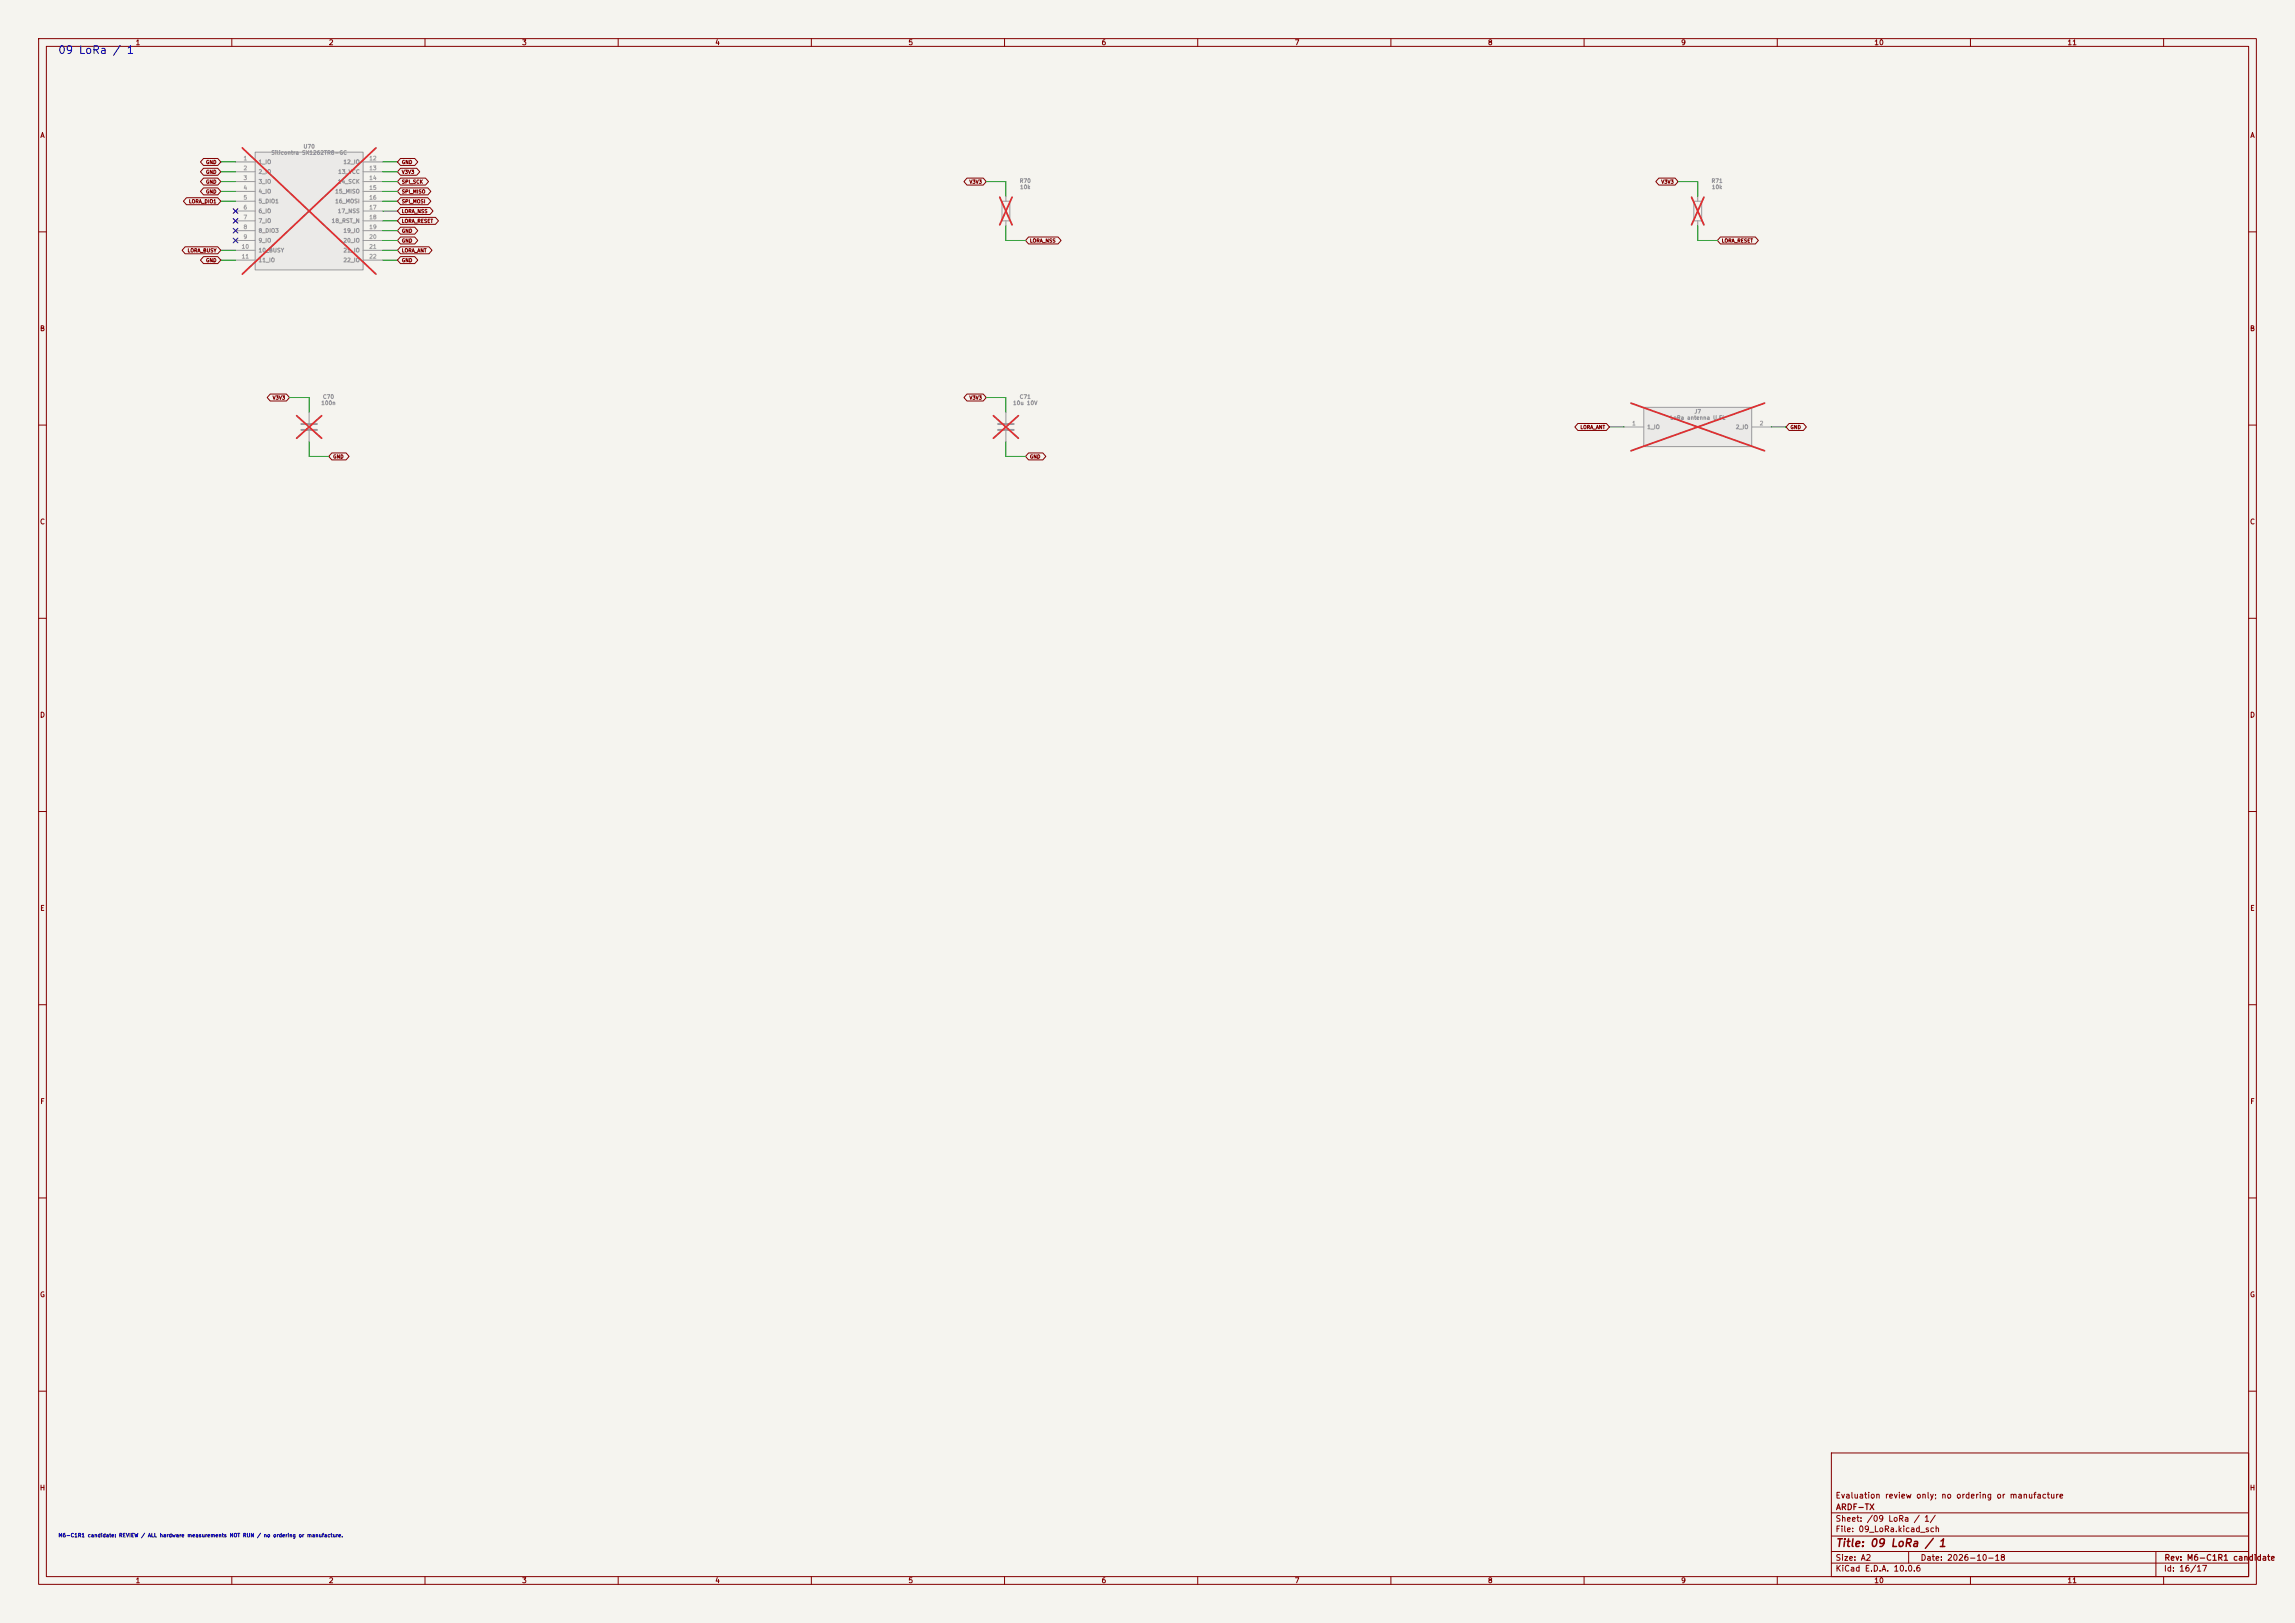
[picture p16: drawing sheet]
<svg xmlns="http://www.w3.org/2000/svg" width="594mm" height="420mm" viewBox="0 0 594 420" stroke-linecap="round" stroke-linejoin="round" font-family="sans-serif">
<defs><g id="words">
<text font-size="2" fill="#0000c2" x="14.9" y="14.4">09 LoRa / 1</text>
<text font-size="2" fill="#840000" x="475" y="400.8">Title: 09 LoRa / 1</text>
<g font-size="1.5" fill="#840000">
<text x="475" y="388.1">Evaluation review only; no ordering or manufacture</text>
<text x="475" y="394.1">Sheet: /09 LoRa / 1/</text>
<text x="475.1" y="391.1">ARDF-TX</text>
<text x="475" y="396.8">File: 09_LoRa.kicad_sch</text>
<text x="475" y="407">KiCad E.D.A. 10.0.6</text>
<text x="475" y="404.2">Size: A2</text>
<text x="497" y="404.2">Date: 2026-10-18</text>
<text x="560" y="407">Id: 16/17</text>
<text x="560.1" y="404.2">Rev: M6-C1R1 candidate</text>
</g>
<g font-size="1.3" fill="#840000">
<text x="35" y="12">1</text>
<text x="85" y="12">2</text>
<text x="135" y="12">3</text>
<text x="185" y="12">4</text>
<text x="235" y="12">5</text>
<text x="285" y="12">6</text>
<text x="335" y="12">7</text>
<text x="385" y="12">8</text>
<text x="435" y="12">9</text>
<text x="485" y="12">10</text>
<text x="535" y="12">11</text>
<text x="10.3" y="36">A</text>
<text x="582.3" y="36">A</text>
<text x="10.2" y="86">B</text>
<text x="582.2" y="86">B</text>
<text x="10.2" y="136">C</text>
<text x="582.2" y="136">C</text>
<text x="10.2" y="186">D</text>
<text x="582.2" y="186">D</text>
<text x="10.3" y="236">E</text>
<text x="582.3" y="236">E</text>
<text x="10.3" y="286">F</text>
<text x="582.3" y="286">F</text>
<text x="10.2" y="336">G</text>
<text x="582.2" y="336">G</text>
<text x="10.2" y="386">H</text>
<text x="582.2" y="386">H</text>
<text x="35" y="410">1</text>
<text x="85" y="410">2</text>
<text x="135" y="410">3</text>
<text x="185" y="410">4</text>
<text x="235" y="410">5</text>
<text x="285" y="410">6</text>
<text x="335" y="410">7</text>
<text x="385" y="410">8</text>
<text x="435" y="410">9</text>
<text x="485" y="410">10</text>
<text x="535" y="410">11</text>
</g>
<g font-size="1" fill="#a5a4a2">
<text x="62.9" y="41.7">1</text>
<text x="95.5" y="41.7">12</text>
<text x="62.9" y="44.3">2</text>
<text x="62.9" y="46.8">3</text>
<text x="95.5" y="44.3">13</text>
<text x="95.5" y="46.8">14</text>
<text x="62.9" y="49.3">4</text>
<text x="62.9" y="51.9">5</text>
<text x="95.5" y="49.3">15</text>
<text x="95.5" y="51.9">16</text>
<text x="62.9" y="54.4">6</text>
<text x="62.9" y="57">7</text>
<text x="62.9" y="59.5">8</text>
<text x="95.5" y="54.4">17</text>
<text x="95.5" y="57">18</text>
<text x="95.5" y="59.5">19</text>
<text x="62.4" y="64.6">10</text>
<text x="62.9" y="62">9</text>
<text x="95.5" y="62">20</text>
<text x="95.5" y="64.6">21</text>
<text x="62.4" y="67.1">11</text>
<text x="95.5" y="67.1">22</text>
<text x="422.3" y="110.3">1</text>
<text x="455.3" y="110.3">2</text>
</g>
<g font-size="1" fill="#939391">
<text x="70.1" y="40.3">Silicontra SX1262TR8-GC</text>
<text x="78.4" y="38.7">U70</text>
<text x="66.8" y="42.7">1_IO</text>
<text x="66.8" y="45.2">2_IO</text>
<text x="66.8" y="47.8">3_IO</text>
<text x="87.3" y="47.8">14_SCK</text>
<text x="87.4" y="45.2">13_VCC</text>
<text x="88.8" y="42.7">12_IO</text>
<text x="263.8" y="47.6">R70</text>
<text x="442.9" y="47.6">R71</text>
<text x="66.8" y="50.3">4_IO</text>
<text x="66.8" y="52.8">5_DIO1</text>
<text x="86.6" y="50.3">15_MISO</text>
<text x="86.6" y="52.8">16_MOSI</text>
<text x="263.9" y="49.2">10k</text>
<text x="443" y="49.2">10k</text>
<text x="66.8" y="55.4">6_IO</text>
<text x="66.8" y="57.9">7_IO</text>
<text x="85.7" y="57.9">18_RST_N</text>
<text x="87.3" y="55.4">17_NSS</text>
<text x="66.8" y="60.5">8_DIO3</text>
<text x="66.8" y="63">9_IO</text>
<text x="66.8" y="65.5">10_BUSY</text>
<text x="88.8" y="60.5">19_IO</text>
<text x="88.8" y="63">20_IO</text>
<text x="88.8" y="65.5">21_IO</text>
<text x="66.8" y="68.1">11_IO</text>
<text x="88.8" y="68.1">22_IO</text>
<text x="83" y="105">100n</text>
<text x="83.5" y="103.4">C70</text>
<text x="262.1" y="105">10u 10V</text>
<text x="263.8" y="103.4">C71</text>
<text x="438.5" y="107.2">J7</text>
<text x="426.2" y="111.3">1_IO</text>
<text x="432.2" y="108.8">LoRa antenna U.FL</text>
<text x="449.1" y="111.3">2_IO</text>
</g>
<text font-size="1" fill="#0000c2" x="15" y="398">M6-C1R1 candidate: REVIEW / ALL hardware measurements NOT RUN / no ordering or manufacture.</text>
<g font-size=".9" fill="#840000">
<text x="53.2" y="42.7">GND</text>
<text x="53.2" y="45.2">GND</text>
<text x="53.2" y="47.7">GND</text>
<text x="103.9" y="42.7">GND</text>
<text x="103.9" y="45.2">V3V3</text>
<text x="103.9" y="47.7">SPI_SCK</text>
<text x="250.8" y="47.7">V3V3</text>
<text x="429.9" y="47.7">V3V3</text>
<text x="48.8" y="52.8">LORA_DIO1</text>
<text x="53.2" y="50.3">GND</text>
<text x="103.9" y="50.3">SPI_MISO</text>
<text x="103.9" y="52.8">SPI_MOSI</text>
<text x="103.9" y="55.4">LORA_NSS</text>
<text x="103.9" y="57.9">LORA_RESET</text>
<text x="48.4" y="65.5">LORA_BUSY</text>
<text x="103.9" y="60.4">GND</text>
<text x="103.9" y="63">GND</text>
<text x="103.9" y="65.5">LORA_ANT</text>
<text x="266.5" y="63">LORA_NSS</text>
<text x="445.5" y="63">LORA_RESET</text>
<text x="53.2" y="68.1">GND</text>
<text x="103.9" y="68.1">GND</text>
<text x="70.5" y="103.6">V3V3</text>
<text x="250.8" y="103.6">V3V3</text>
<text x="408.9" y="111.2">LORA_ANT</text>
<text x="463.3" y="111.2">GND</text>
<text x="86.1" y="118.9">GND</text>
<text x="266.5" y="118.9">GND</text>
</g>
</g></defs>
<path d="M0 0h594v420h-594z" fill="#f5f4ef" stroke="#f5f4ef" stroke-width=".26"/>
<g fill="none" stroke="#840000" stroke-width=".26">
<path d="M10 10h574v400h-574zM12 12h570v396h-570zM60 10v2M110 10v2M160 10v2M210 10v2M260 10v2M310 10v2M360 10v2M410 10v2M460 10v2M510 10v2"/>
<path d="M560 10v2M10 60h2M582 60h2M10 110h2M582 110h2M10 160h2M582 160h2M10 210h2M582 210h2M10 260h2M582 260h2M10 310h2"/>
<path d="M582 310h2M10 360h2M474 376h108v32h-108zM582 360h2M474 397.5h108M474 391.5h108M60 408v2M110 408v2M160 408v2M210 408v2M260 408v2M310 408v2"/>
<path d="M360 408v2M410 408v2M460 408v2M474 404.5h108M474 401.5h108M494 401.5v3M510 408v2M558 401.5v6.5M560 408v2"/>
</g>
<path d="M425.4 105.4h28v10.2h-28z" fill="#ebeae8"/>
<path d="M259.3 52.1h2.1v5.1h-2.1zM260.3 50.8v1.3M260.3 57.2v1.2M80 106.7v2.8M80 111.5v2.8M420.4 110.5h5M425.4 105.4h28v10.2h-28zM453.4 110.5h5.1" fill="none" stroke="#9c9b98" stroke-width=".26"/>
<path d="M258.7 51l3.3 7.2M262 51l-3.3 7.2M76.8 107.6l6.4 5.8M83.2 107.6l-6.4 5.8M422.1 104.3l34.6 12.4M456.7 104.3l-34.6 12.4" fill="none" stroke="#e12e31" stroke-width=".46"/>
<path d="M78 109.7h4M78 111.3h4" fill="none" stroke="#9c9b98" stroke-width=".51"/>
<path d="M66 39.4h28v30.5h-28z" fill="#ebeae8"/>
<g fill="none" stroke="#9c9b98" stroke-width=".26">
<path d="M66 39.4h28v30.5h-28zM61 41.9h5M61 44.5h5M61 47h5M61 49.5h5M61 52.1h5M61 54.6h5M61 57.2h5M61 59.7h5M94 41.9h5.1M94 44.5h5.1M94 47h5.1"/>
<path d="M94 49.5h5.1M94 52.1h5.1M94 54.6h5.1M94 57.2h5.1M94 59.7h5.1M438.4 52.1h2v5.1h-2zM439.4 50.8v1.3M439.4 57.2v1.2M61 62.2h5M61 64.8h5M61 67.3h5M94 62.2h5.1"/>
<path d="M94 64.8h5.1M94 67.3h5.1M260.3 106.7v2.8M260.3 111.5v2.8"/>
</g>
<path d="M62.7 38.3l34.6 32.6M97.3 38.3l-34.6 32.6M437.8 51l3.2 7.2M441 51l-3.2 7.2M257.1 107.6l6.5 5.8M263.6 107.6l-6.5 5.8" fill="none" stroke="#e12e31" stroke-width=".46"/>
<path d="M258.3 109.7h4.1M258.3 111.3h4.1" fill="none" stroke="#9c9b98" stroke-width=".51"/>
<g fill="none" stroke="#840000" stroke-width=".26">
<path d="M48.3 51.2h8.1l.7 .9-.7 .9h-8.1l-.8-.9zM52.7 41h3.7l.7 .9-.7 .9h-3.7l-.8-.9zM52.7 43.5h3.7l.7 1-.7 .9h-3.7l-.8-.9zM52.7 46.1h3.7l.7 .9-.7 .9h-3.7l-.8-.9zM52.7 48.6h3.7l.7 .9-.7 .9h-3.7l-.8-.9zM103.7 53.7h7.6l.8 .9-.8 .9h-7.6l-.8-.9zM103.7 41h3.6l.8 .9-.8 .9h-3.6l-.8-.9zM103.7 43.5h4.2l.7 1-.7 .9h-4.2l-.8-.9zM103.7 46.1h6.4l.8 .9-.8 .9h-6.4l-.8-.9zM103.7 48.6h7l.8 .9-.8 .9h-7l-.8-.9zM103.7 58.8h3.6l.8 .9-.8 .9h-3.6l-.8-.9zM103.7 51.2h7l.8 .9-.8 .9h-7l-.8-.9z"/>
<path d="M103.7 56.2h9l.8 1-.8 .9h-9l-.8-.9zM250.3 46.1h4.2l.8 .9-.8 .9h-4.2l-.8-.9zM429.4 46.1h4.2l.7 .9-.7 .9h-4.2l-.8-.9zM47.9 63.9h8.5l.7 .9-.7 .9h-8.5l-.8-.9zM52.7 66.4h3.7l.7 .9-.7 .9h-3.7l-.8-.9zM103.7 61.3h3.6l.8 .9-.8 .9h-3.6l-.8-.9zM103.7 63.9h7.3l.8 .9-.8 .9h-7.3l-.8-.9zM103.7 66.4h3.6l.8 .9-.8 .9h-3.6l-.8-.9zM266.2 61.3h7.6l.8 .9-.8 .9h-7.6l-.8-.9zM445.3 61.3h9l.8 .9-.8 .9h-9l-.8-.9zM69.9 102h4.2l.8 .9-.8 .9h-4.2l-.7-.9zM85.9 117.2h3.7l.8 .9-.8 .9h-3.7l-.8-.9z"/>
<path d="M250.3 102h4.2l.8 .9-.8 .9h-4.2l-.8-.9zM266.2 117.2h3.7l.8 .9-.8 .9h-3.7l-.8-.9zM408.4 109.6h7.4l.8 .9-.8 .9h-7.4l-.8-.9zM463.1 109.6h3.7l.7 .9-.7 .9h-3.7l-.8-.9z"/>
</g>
<g fill="none" stroke="#009600" stroke-width=".26">
<path d="M57.1 47h3.9M57.1 44.5h3.9M57.1 41.9h3.9M57.1 49.5h3.9M57.1 52.1h3.9M99.1 47h3.8M99.1 44.5h3.8M99.1 41.9h3.8M99.1 49.5h3.8M99.1 52.1h3.8M99.1 54.6h3.8M99.1 57.2h3.8"/>
<path d="M99.1 59.7h3.8M255.3 47h5v3.8M260.3 58.4v3.8h5.1M434.3 47h5.1v3.8M439.4 58.4v3.8h5.1M57.1 64.8h3.9M57.1 67.3h3.9M99.1 62.2h3.8M99.1 64.8h3.8M99.1 67.3h3.8M74.9 102.9h5.1v3.8M80 114.3v3.8h5.1"/>
<path d="M255.3 102.9h5v3.8M260.3 114.3v3.8h5.1M416.6 110.5h3.8M458.5 110.5h3.8"/>
</g>
<path d="M60.4 56.5l1.2 1.3M60.4 54l1.2 1.2M60.4 59.1l1.2 1.2M61.6 56.5l-1.2 1.3M61.6 54l-1.2 1.2M61.6 59.1l-1.2 1.2M60.4 61.6l1.2 1.2M61.6 61.6l-1.2 1.2" fill="none" stroke="#000084" stroke-width=".26"/>
<use href="#words"/>
</svg>
